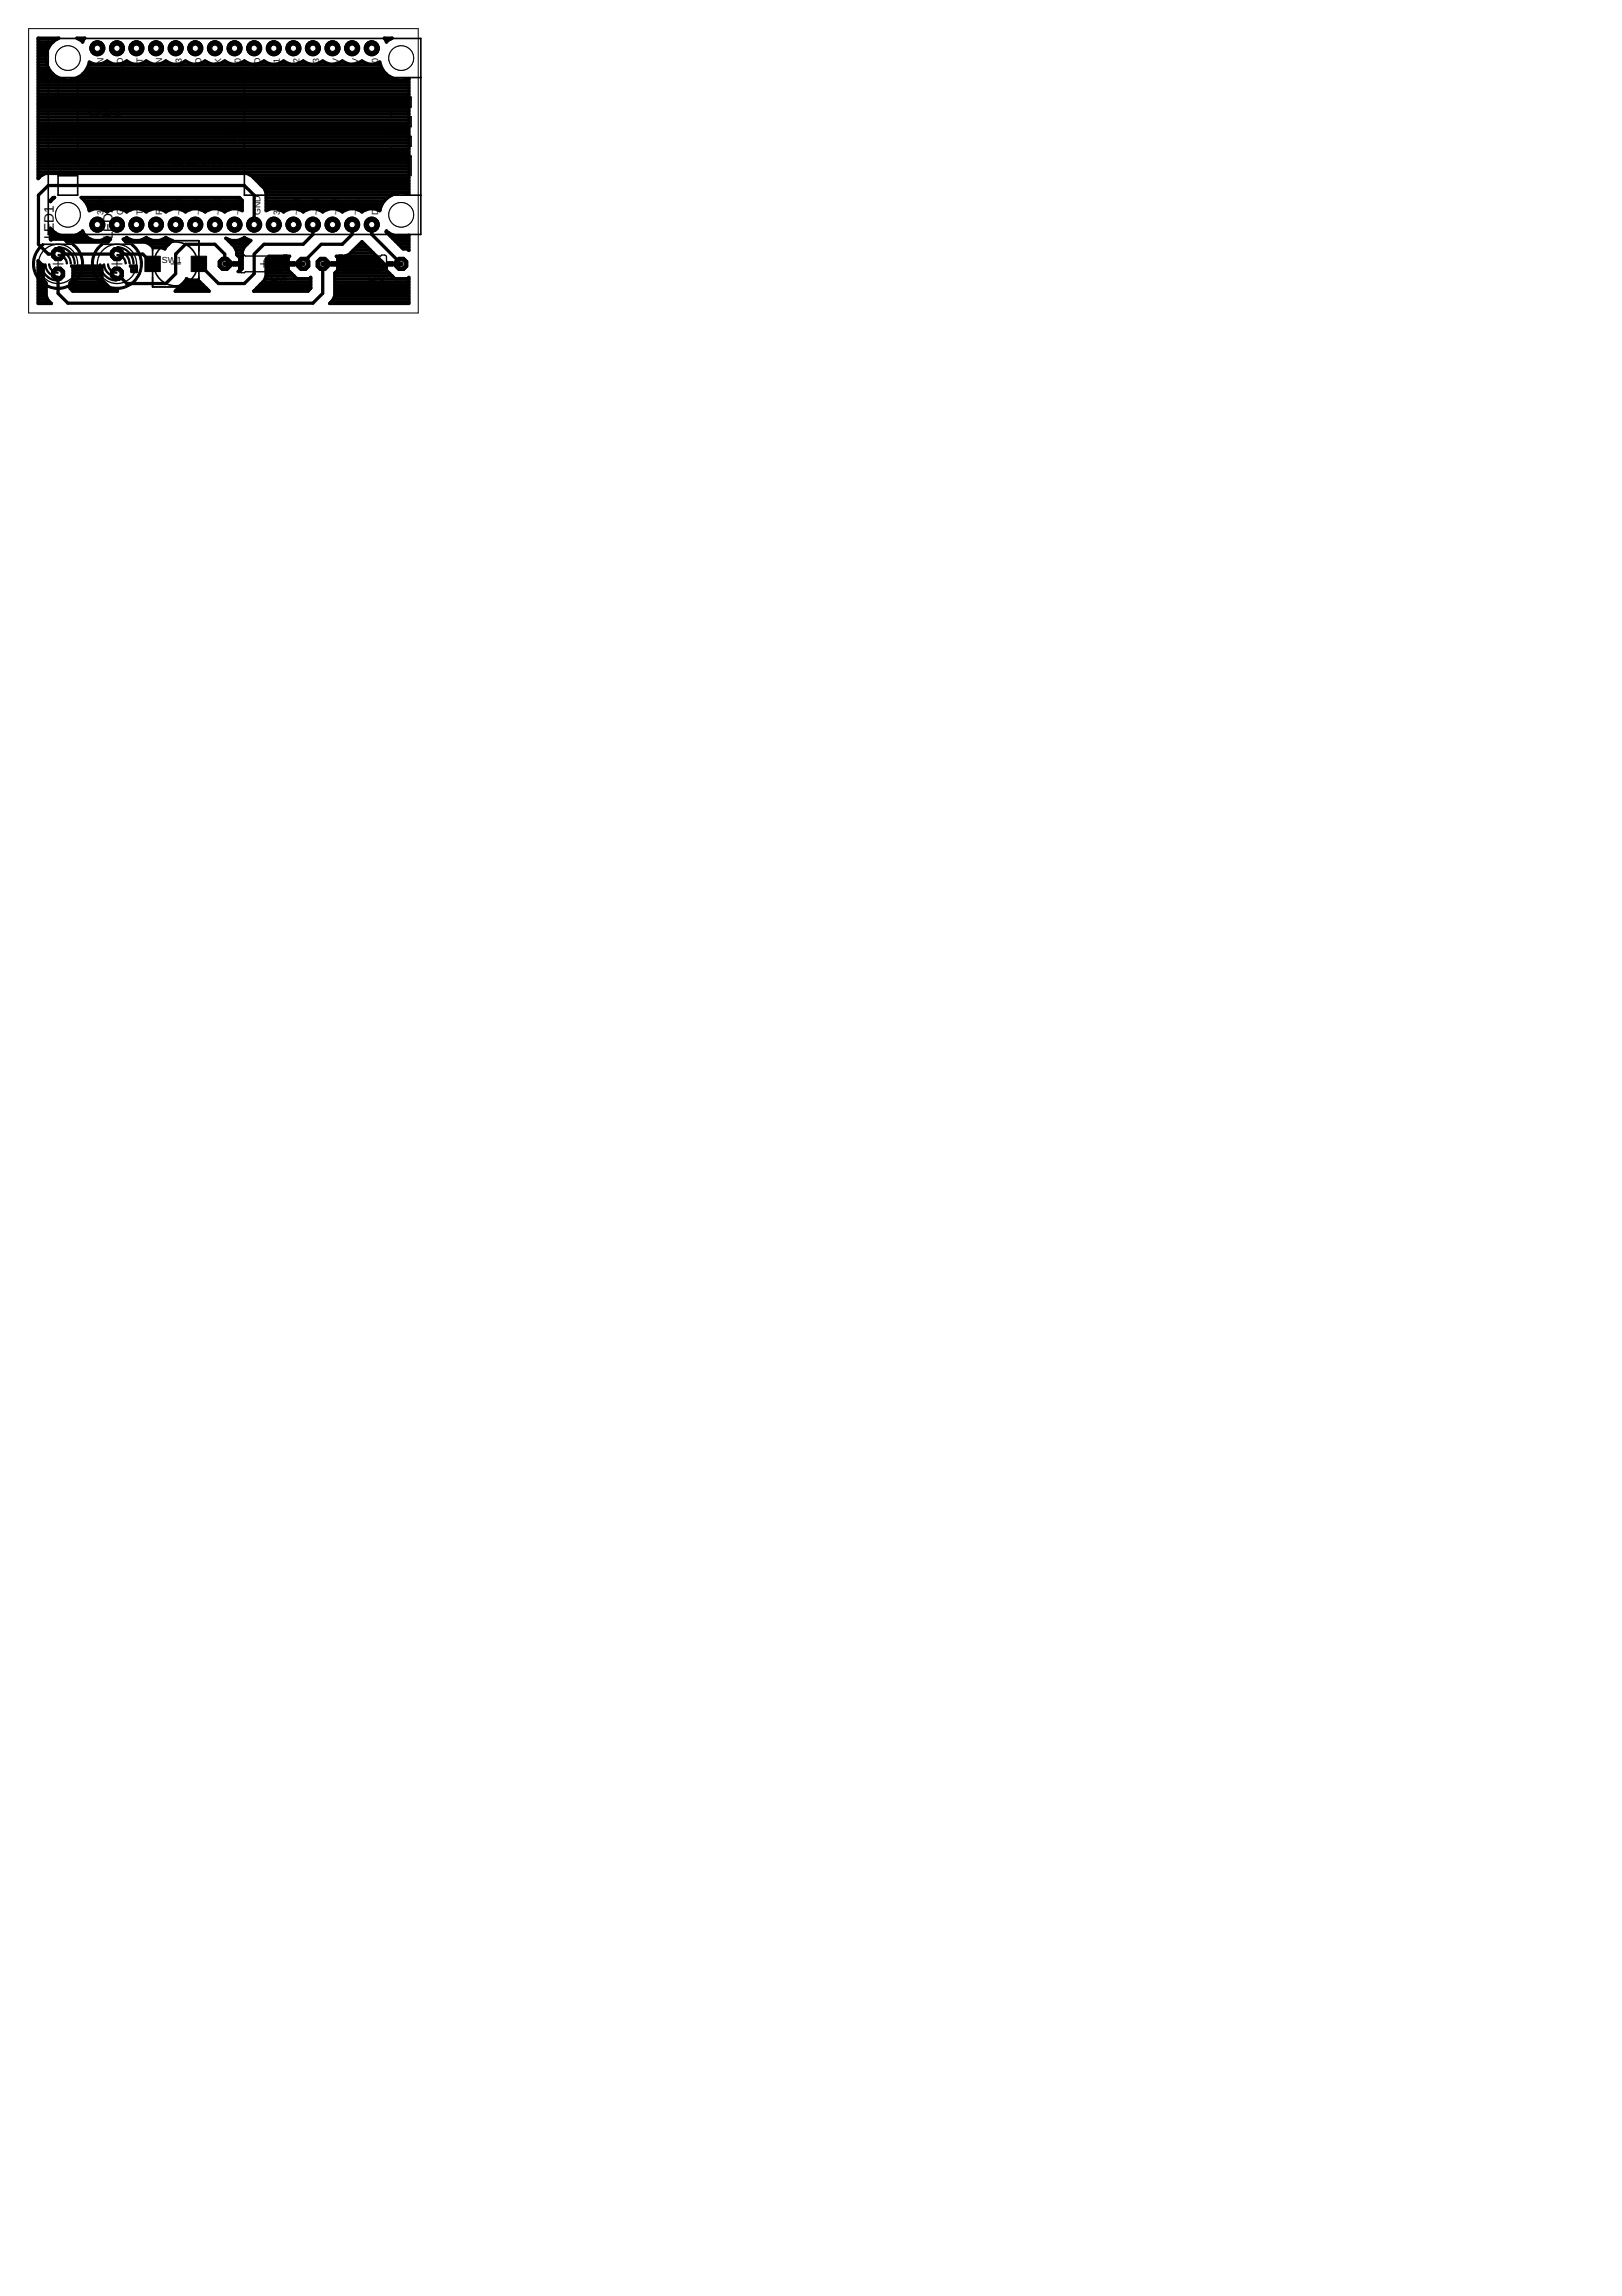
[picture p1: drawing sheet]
<svg xmlns="http://www.w3.org/2000/svg" width="210mm" height="297mm" viewBox="0 0 210 297" stroke-linecap="round" stroke-linejoin="round" font-family="sans-serif">
<defs><g id="words">
<g font-size="1.8">
<text x="7" y="30" transform="rotate(-90 7 30)">ED1</text>
<text x="14.6" y="30" transform="rotate(-90 14.6 30)">ED2</text>
<text x="7" y="31" transform="rotate(-90 7 31)">L</text>
<text x="14.6" y="31" transform="rotate(-90 14.6 31)">L</text>
</g>
<g font-size="1.1">
<text x="13.4" y="8.3" transform="rotate(-90 13.4 8.3)">N</text>
<text x="15.9" y="8.3" transform="rotate(-90 15.9 8.3)">D</text>
<text x="18.5" y="9" transform="rotate(-90 18.5 9)">S</text>
<text x="18.5" y="8.2" transform="rotate(-90 18.5 8.2)">T</text>
<text x="21" y="8.3" transform="rotate(-90 21 8.3)">N</text>
<text x="23.5" y="8.9" transform="rotate(-90 23.5 8.9)">V</text>
<text x="23.5" y="8.1" transform="rotate(-90 23.5 8.1)">3</text>
<text x="26.1" y="8.3" transform="rotate(-90 26.1 8.3)">D</text>
<text x="28.6" y="8.3" transform="rotate(-90 28.6 8.3)">K</text>
<text x="31.2" y="9" transform="rotate(-90 31.2 9)">D</text>
<text x="31.2" y="8.1" transform="rotate(-90 31.2 8.1)">0</text>
<text x="33.7" y="8.3" transform="rotate(-90 33.7 8.3)">D</text>
<text x="36.2" y="9" transform="rotate(-90 36.2 9)">D</text>
<text x="36.2" y="8.1" transform="rotate(-90 36.2 8.1)">1</text>
<text x="38.8" y="9" transform="rotate(-90 38.8 9)">D</text>
<text x="38.8" y="8.1" transform="rotate(-90 38.8 8.1)">2</text>
<text x="41.3" y="9" transform="rotate(-90 41.3 9)">D</text>
<text x="41.3" y="8.1" transform="rotate(-90 41.3 8.1)">3</text>
<text x="43.8" y="8.3" transform="rotate(-90 43.8 8.3)">V</text>
<text x="46.4" y="8.3" transform="rotate(-90 46.4 8.3)">V</text>
<text x="48.9" y="9" transform="rotate(-90 48.9 9)">D</text>
<text x="48.9" y="8.1" transform="rotate(-90 48.9 8.1)">0</text>
<text x="13.4" y="27.8" transform="rotate(-90 13.4 27.8)">3V</text>
<text x="15.9" y="27.8" transform="rotate(-90 15.9 27.8)">GN</text>
<text x="15.9" y="26.1" transform="rotate(-90 15.9 26.1)">D</text>
<text x="18.5" y="27.8" transform="rotate(-90 18.5 27.8)">TX</text>
<text x="21" y="27.8" transform="rotate(-90 21 27.8)">RX</text>
<text x="23.5" y="27.8" transform="rotate(-90 23.5 27.8)">~D</text>
<text x="26.1" y="27.8" transform="rotate(-90 26.1 27.8)">~D</text>
<text x="28.6" y="27.8" transform="rotate(-90 28.6 27.8)">~D</text>
<text x="31.2" y="27.8" transform="rotate(-90 31.2 27.8)">~D</text>
<text x="33.7" y="27.8" transform="rotate(-90 33.7 27.8)">GND</text>
<text x="36.2" y="27.8" transform="rotate(-90 36.2 27.8)">3V</text>
<text x="38.8" y="27.8" transform="rotate(-90 38.8 27.8)">~D</text>
<text x="41.3" y="27.8" transform="rotate(-90 41.3 27.8)">~D</text>
<text x="43.8" y="27.8" transform="rotate(-90 43.8 27.8)">~D</text>
<text x="46.4" y="27.8" transform="rotate(-90 46.4 27.8)">~D</text>
<text x="48.9" y="27.8" transform="rotate(-90 48.9 27.8)">D0</text>
<text x="21" y="34">SW</text>
<text x="22.9" y="34">1</text>
</g>
</g></defs>
<circle cx="7.5" cy="35.4" r=".92" fill="#000" stroke="#000" stroke-width=".13"/>
<circle cx="7.5" cy="35.4" r=".4" fill="#fff" stroke="#000" stroke-width=".13"/>
<circle cx="7.5" cy="32.9" r=".92" fill="#000" stroke="#000" stroke-width=".13"/>
<circle cx="7.5" cy="32.9" r=".4" fill="#fff" stroke="#000" stroke-width=".13"/>
<circle cx="15.1" cy="35.4" r=".92" fill="#000" stroke="#000" stroke-width=".13"/>
<circle cx="15.1" cy="35.4" r=".4" fill="#fff" stroke="#000" stroke-width=".13"/>
<circle cx="15.1" cy="32.9" r=".92" fill="#000" stroke="#000" stroke-width=".13"/>
<circle cx="15.1" cy="32.9" r=".4" fill="#fff" stroke="#000" stroke-width=".13"/>
<circle cx="48.1" cy="6.2" r=".97" fill="#000" stroke="#000" stroke-width=".13"/>
<circle cx="48.1" cy="6.2" r=".4" fill="#fff" stroke="#000" stroke-width=".13"/>
<circle cx="45.6" cy="6.2" r=".97" fill="#000" stroke="#000" stroke-width=".13"/>
<circle cx="45.6" cy="6.2" r=".4" fill="#fff" stroke="#000" stroke-width=".13"/>
<circle cx="43" cy="6.2" r=".97" fill="#000" stroke="#000" stroke-width=".13"/>
<circle cx="43" cy="6.2" r=".4" fill="#fff" stroke="#000" stroke-width=".13"/>
<circle cx="40.5" cy="6.2" r=".97" fill="#000" stroke="#000" stroke-width=".13"/>
<circle cx="40.5" cy="6.2" r=".4" fill="#fff" stroke="#000" stroke-width=".13"/>
<circle cx="38" cy="6.2" r=".97" fill="#000" stroke="#000" stroke-width=".13"/>
<circle cx="38" cy="6.2" r=".4" fill="#fff" stroke="#000" stroke-width=".13"/>
<circle cx="35.4" cy="6.2" r=".97" fill="#000" stroke="#000" stroke-width=".13"/>
<circle cx="35.4" cy="6.2" r=".4" fill="#fff" stroke="#000" stroke-width=".13"/>
<circle cx="32.9" cy="6.2" r=".97" fill="#000" stroke="#000" stroke-width=".13"/>
<circle cx="32.9" cy="6.2" r=".4" fill="#fff" stroke="#000" stroke-width=".13"/>
<circle cx="30.4" cy="6.2" r=".97" fill="#000" stroke="#000" stroke-width=".13"/>
<circle cx="30.4" cy="6.2" r=".4" fill="#fff" stroke="#000" stroke-width=".13"/>
<circle cx="27.8" cy="6.2" r=".97" fill="#000" stroke="#000" stroke-width=".13"/>
<circle cx="27.8" cy="6.2" r=".4" fill="#fff" stroke="#000" stroke-width=".13"/>
<circle cx="25.3" cy="6.2" r=".97" fill="#000" stroke="#000" stroke-width=".13"/>
<circle cx="25.3" cy="6.2" r=".4" fill="#fff" stroke="#000" stroke-width=".13"/>
<circle cx="22.7" cy="6.2" r=".97" fill="#000" stroke="#000" stroke-width=".13"/>
<circle cx="22.7" cy="6.2" r=".4" fill="#fff" stroke="#000" stroke-width=".13"/>
<circle cx="20.2" cy="6.2" r=".97" fill="#000" stroke="#000" stroke-width=".13"/>
<circle cx="20.2" cy="6.2" r=".4" fill="#fff" stroke="#000" stroke-width=".13"/>
<circle cx="17.7" cy="6.2" r=".97" fill="#000" stroke="#000" stroke-width=".13"/>
<circle cx="17.7" cy="6.2" r=".4" fill="#fff" stroke="#000" stroke-width=".13"/>
<circle cx="15.1" cy="6.2" r=".97" fill="#000" stroke="#000" stroke-width=".13"/>
<circle cx="15.1" cy="6.2" r=".4" fill="#fff" stroke="#000" stroke-width=".13"/>
<circle cx="12.6" cy="6.2" r=".97" fill="#000" stroke="#000" stroke-width=".13"/>
<circle cx="12.6" cy="6.2" r=".4" fill="#fff" stroke="#000" stroke-width=".13"/>
<circle cx="48.1" cy="29.1" r=".97" fill="#000" stroke="#000" stroke-width=".13"/>
<circle cx="48.1" cy="29.1" r=".4" fill="#fff" stroke="#000" stroke-width=".13"/>
<circle cx="45.6" cy="29.1" r=".97" fill="#000" stroke="#000" stroke-width=".13"/>
<circle cx="45.6" cy="29.1" r=".4" fill="#fff" stroke="#000" stroke-width=".13"/>
<circle cx="43" cy="29.1" r=".97" fill="#000" stroke="#000" stroke-width=".13"/>
<circle cx="43" cy="29.1" r=".4" fill="#fff" stroke="#000" stroke-width=".13"/>
<circle cx="40.5" cy="29.1" r=".97" fill="#000" stroke="#000" stroke-width=".13"/>
<circle cx="40.5" cy="29.1" r=".4" fill="#fff" stroke="#000" stroke-width=".13"/>
<circle cx="38" cy="29.1" r=".97" fill="#000" stroke="#000" stroke-width=".13"/>
<circle cx="38" cy="29.1" r=".4" fill="#fff" stroke="#000" stroke-width=".13"/>
<circle cx="35.4" cy="29.1" r=".97" fill="#000" stroke="#000" stroke-width=".13"/>
<circle cx="35.4" cy="29.1" r=".4" fill="#fff" stroke="#000" stroke-width=".13"/>
<circle cx="32.9" cy="29.1" r=".97" fill="#000" stroke="#000" stroke-width=".13"/>
<circle cx="32.9" cy="29.1" r=".4" fill="#fff" stroke="#000" stroke-width=".13"/>
<circle cx="30.4" cy="29.1" r=".97" fill="#000" stroke="#000" stroke-width=".13"/>
<circle cx="30.4" cy="29.1" r=".4" fill="#fff" stroke="#000" stroke-width=".13"/>
<circle cx="27.8" cy="29.1" r=".97" fill="#000" stroke="#000" stroke-width=".13"/>
<circle cx="27.8" cy="29.1" r=".4" fill="#fff" stroke="#000" stroke-width=".13"/>
<circle cx="25.3" cy="29.1" r=".97" fill="#000" stroke="#000" stroke-width=".13"/>
<circle cx="25.3" cy="29.1" r=".4" fill="#fff" stroke="#000" stroke-width=".13"/>
<circle cx="22.7" cy="29.1" r=".97" fill="#000" stroke="#000" stroke-width=".13"/>
<circle cx="22.7" cy="29.1" r=".4" fill="#fff" stroke="#000" stroke-width=".13"/>
<circle cx="20.2" cy="29.1" r=".97" fill="#000" stroke="#000" stroke-width=".13"/>
<circle cx="20.2" cy="29.1" r=".4" fill="#fff" stroke="#000" stroke-width=".13"/>
<circle cx="17.7" cy="29.1" r=".97" fill="#000" stroke="#000" stroke-width=".13"/>
<circle cx="17.7" cy="29.1" r=".4" fill="#fff" stroke="#000" stroke-width=".13"/>
<circle cx="15.1" cy="29.1" r=".97" fill="#000" stroke="#000" stroke-width=".13"/>
<circle cx="15.1" cy="29.1" r=".4" fill="#fff" stroke="#000" stroke-width=".13"/>
<circle cx="12.6" cy="29.1" r=".97" fill="#000" stroke="#000" stroke-width=".13"/>
<circle cx="12.6" cy="29.1" r=".4" fill="#fff" stroke="#000" stroke-width=".13"/>
<circle cx="51.9" cy="34.1" r=".92" fill="#000" stroke="#000" stroke-width=".13"/>
<circle cx="51.9" cy="34.1" r=".4" fill="#fff" stroke="#000" stroke-width=".13"/>
<circle cx="41.8" cy="34.1" r=".92" fill="#000" stroke="#000" stroke-width=".13"/>
<circle cx="41.8" cy="34.1" r=".4" fill="#fff" stroke="#000" stroke-width=".13"/>
<circle cx="39.2" cy="34.1" r=".92" fill="#000" stroke="#000" stroke-width=".13"/>
<circle cx="39.2" cy="34.1" r=".4" fill="#fff" stroke="#000" stroke-width=".13"/>
<circle cx="29.1" cy="34.1" r=".92" fill="#000" stroke="#000" stroke-width=".13"/>
<circle cx="29.1" cy="34.1" r=".4" fill="#fff" stroke="#000" stroke-width=".13"/>
<g fill="#000" stroke="#000" stroke-width=".13">
<path d="M18.8 33.1h1.9v2h-1.9zM24.7 33.1h2v2h-2z"/>
<circle cx="7.5" cy="35.4" r=".92"/>
</g>
<g fill="none" stroke="#000" stroke-width=".42">
<path d="M4.9 19.6h48M4.9 19.3h48M4.9 18.9h48M4.9 18.5h48M4.9 18.1h48M4.9 17.8h48M4.9 17.4h48M4.9 17h48M4.9 16.6h48M4.9 16.3h48M4.9 15.9h48M4.9 15.5h48"/>
<path d="M4.9 15.1h48M4.9 14.8h48M4.9 14.4h48M4.9 14h48M4.9 13.6h48M4.9 13.3h48M4.9 12.9h48M4.9 12.5h48M4.9 12.1h48M4.9 11.8h48M4.9 11.4h48M4.9 11h48"/>
<path d="M4.9 10.6h48M4.9 10.3h3.3M4.9 9.9h2.4M4.9 9.5h1.9M4.9 9.1h1.6M4.9 8.8h1.4M4.9 8.4h1.2M4.9 8h1.1M4.9 7.7h1.1M4.9 7.3h1.1M4.9 6.9h1.1M4.9 6.5h1.2"/>
<path d="M4.9 6.2h1.4M4.9 5.8h1.6M4.9 5.4h2M4.9 5h2.5M6.5 5.8l.5-.6 .6-.3h-2.7v18.2l.5-.4 .5-.3h26l.6 .3 1.7 1.7 .2 .6v2.3a1.92 1.92 0 0 1 2.3 .1 1.95 1.95 0 0 1 2.5 0 1.93 1.93 0 0 1 2.6 0 1.97 1.97 0 0 1 2.5 0 1.97 1.97 0 0 1 2.5 0 1.97 1.97 0 0 1 2.3-.1l.2-.6M6.5 5.8a2.83 2.83 0 0 0 1.1 4.3 2.83 2.83 0 0 0 4-2.1 1.93 1.93 0 0 0 2.3-.1 1.95 1.95 0 0 0 2.5 0 1.93 1.93 0 0 0 2.5 0 1.97 1.97 0 0 0 2.6 0 1.97 1.97 0 0 0 2.5 0 1.97 1.97 0 0 0 2.5 0 1.97 1.97 0 0 0 2.6 0 1.97 1.97 0 0 0 2.5 0 1.95 1.95 0 0 0 2.6 0 1.95 1.95 0 0 0 2.5 0 1.95 1.95 0 0 0 2.5 0 1.93 1.93 0 0 0 2.6 0 1.97 1.97 0 0 0 2.5 0 1.97 1.97 0 0 0 2.5 0 1.93 1.93 0 0 0 2.3 .1 2.8 2.8 0 0 0 3.8 2.2v14.9a2.82 2.82 0 0 0-3.6 1.6M9.3 10.3h42.1M9.9 4.9h1.1l-.3 .5zM10.1 5h.8M10.3 9.9h40.1M10.7 5.4h.1M10.7 9.5h39.3"/>
<path d="M11.1 9.1h38.5M11.3 8.8h38.1M11.5 8.4h37.8M13.6 8h.5M16.2 8h.4M18.7 8h.5M21.2 8h.5M23.8 8h.4M26.3 8h.5M28.9 8h.4M31.4 8h.5M33.9 8h.5"/>
<path d="M36.5 8h.4M39 8h.5M41.6 8h.4M44.1 8h.4M46.6 8h.5M49.7 4.9h1.1l-.8 .5zM49.8 5h.8M50 5.4h.1M52.5 10.3h.4M4.9 36.1h.7M4.9 33.7l.5 .5 .4 .2-.2 .2v1.6l.4 .4v1.6l.2 .6 .4 .5h-1.7zM4.9 39.1h1.6"/>
<path d="M4.9 38.7h1.3M4.9 38.3h1.1M4.9 38h1.1M4.9 37.6h1.1M4.9 37.2h1.1M4.9 36.8h1.1M4.9 36.5h.9M4.9 35.7h.7M4.9 35.3h.7M4.9 35h.7M4.9 34.6h.7M4.9 34.2h.6"/>
<path d="M4.9 33.8h.1M4.9 23h.2M4.9 22.6h.6M4.9 22.2h48M4.9 21.9h48M4.9 21.5h48M4.9 21.1h48M4.9 20.7h48M4.9 20.4h48M4.9 20h48M6.5 29.5a2.82 2.82 0 0 0 4.2 .4 2.04 2.04 0 0 0 3.2 .8l.4 .2-.4 .4h-5.2l-.4-.4h-1.6l-.1 .2-.1-.1zM6.5 26.1h.1"/>
<path d="M6.5 30.9h5M6.5 30.5h1.4M6.5 30.1h.6M6.5 29.7h.2M6.5 26h.1M6.8 25.6h.2M7 25.5l-.5 .6M7.1 25.5h-.2l-.4 .4v.2M8.6 31.2h5.4M9.1 37.2h5.1M9.1 36.8h4.7M9.2 36.5h4.3"/>
<path d="M9.2 34.4h4.2l-.2 .2v1.6l1.1 1.1h.6l.3 .4h-5.8l-.3-.4v-.7l.3-.4v-1.6zM9.3 37.6h5.8M9.4 34.6h3.8M9.4 36.1h3.8M9.4 35.7h3.8M9.4 35.3h3.8M9.4 35h3.8M9.7 30.5h1.4M10.4 30.1h.4M10.5 25.5h20.5l.3 .4v1.4a1.92 1.92 0 0 0-2.2 .1 1.97 1.97 0 0 0-2.6 0 1.97 1.97 0 0 0-2.5 0 1.95 1.95 0 0 0-2.5 0 1.95 1.95 0 0 0-2.6 0 1.93 1.93 0 0 0-2.5 0 1.97 1.97 0 0 0-2.5 0 1.97 1.97 0 0 0-2.3-.1l-.2-.6-.4-.6zM10.6 25.6h20.5M10.9 26h20.4"/>
<path d="M11.2 26.4h20.1M11.4 26.7h19.9M11.5 27.1h.4M13.2 27.1h1.3M13.7 30.9h.4M15.1 37.5v.1M15.8 27.1h1.2M15.9 30.9l.5-.2a2 2 0 0 0 2.5 0 2.05 2.05 0 0 0 2.6 0l.8 .4-.9 .9-.1 .2-.3-.2h-1.2l-.5-.4-.5-.3h-2.5zM16.2 30.9h.4M16.2 31.2h6M16.9 34.4h.8v.7h-.6v-.5zM17 34.6h.7"/>
<path d="M17.1 35h.6M18.3 27.1h1.3M18.7 30.9h.4M19.4 31.6h2.4M19.8 32h1.6M20.8 27.1h1.3M21.3 30.9h.4M22.8 37.6h4.2M23.1 37.2h3.5M23.4 27.1h1.2M23.5 36.8h2.7M23.9 36.5h2"/>
<path d="M24.1 36.1l.4 .1h1.1l1.5 1.5h-4.4l1.3-1.4zM24.1 36.1h.1M25.7 33.7v.4M25.7 34.1h.8M25.9 27.1h1.3M28.5 27.1h1.2M29.1 34.1v-1.2l-1.3-1.3h-3.8l-1.3 1.3v2.5l-1.2 1.3h-5.1l-1.3-1.3M29.2 30.8a2.04 2.04 0 0 0 2.4-.1l.9 .4-.9 .9-.3 .6v2.2l-.3 .3h-.2l.2-.2v-1.6l-.4-.3v-.4l-.2-.6zM29.3 30.9h.1M29.6 31.2h2.7M30 31.6h2M30.4 32h1.2"/>
<path d="M30.5 32.3h.9M30.6 32.7h.7M30.8 33.1h.5M31 35h.1M31 34.6h.3M31 34.2h.3M31 33.8h.3M31 33.5h.3M31 27.1h.3M31.4 30.9h.4M32.3 22.6h20.6M32.8 23h20.1"/>
<path d="M32.9 29.1v-3.8l-1.3-1.3h-25.4l-1.2 1.3v6.3l1.2 1.3h12.3l1.2 1.2M32.9 37.6h7M33.2 23.4h19.7M33.3 37.2h6.9M33.5 23.7h19.4M33.7 36.8h6.5M33.9 24.1h19M34 36.5h6.2M34.2 24.5h18.7M34.3 36.1h5.9M34.4 24.9h18.5M34.4 35.7l-.2 .6-1.4 1.4h7.1l.3-.4v-1.4l-.2 .2"/>
<path d="M34.4 35.7v-2.2l.4-.4h2.7l-.2 .2v1.6l1.1 1.2M34.4 35.7h3.7M34.4 35.3h3.3M34.4 35h2.9M34.4 34.6h2.9M34.4 34.2h2.9M34.4 33.8h2.9M34.4 27.1h.4M34.4 26.7h14.9M34.4 26.4h15.1M34.4 26h15.3M34.4 25.6h15.7"/>
<path d="M34.4 25.2h16.3M34.5 33.5h2.8M36.1 27.1h1.2M38.6 27.1h1.3M40.5 29.1v1.2l-1.3 1.3h-5l-1.3 1.3v2.5l-1.3 1.3h-3.3l-2.6-2.6M41.1 27.1h1.3M41.8 34.1v3.9l-1.3 1.2h-31.7l-1.3-1.2v-2.6M42.8 39.1h10.1M43.1 38.7h9.8M43.3 38.3h9.6M43.3 36.1h9.6M43.3 38h9.6"/>
<path d="M43.3 37.6h9.6M43.3 37.2h9.6M43.3 36.8h9.6M43.3 36.5h9.6M43.3 35.7h7.5M43.3 35.3h7.1M43.7 35h6.3M43.7 27.1h1.2M43.7 34.6h6.3M43.7 34.2h6.1M43.7 33.8h5.7M43.7 33.5h5.4"/>
<path d="M44.7 33.1h4M45.4 32.7h2.9M45.6 29.1v1.2l-1.3 1.3h-2.7l-1.8 1.7v.2l-.6 .6M45.8 32.3h2.1M46.1 32h1.5M46.2 27.1h1.3M46.5 31.6h.7M48.1 29.1v1.2l3.8 3.8M48.8 27.1h.4M50 29.9a2.71 2.71 0 0 0 2.9 .5v2l-.2-.2h-.5l-2.2-2.2zM50.1 30.1h.2M50.4 30.5h.7"/>
<path d="M50.8 30.9h2.1M51.1 36.1l-1.1-1.2v-.5l-3.2-3.1-1.6 1.6-.6 .2h-1.1l.2 .2v1.6l-.4 .4v2.9l-.2 .6-.4 .5h10.2v-3.4l-.2 .2M51.2 31.2h1.7M51.6 31.6h1.3M51.9 32h1M52.8 30.5h.1M52.9 32.3h.1"/>
</g>
<circle cx="7.5" cy="35.4" r=".4" fill="#fff" stroke="#000" stroke-width=".13"/>
<circle cx="7.5" cy="32.9" r=".92" fill="#000" stroke="#000" stroke-width=".13"/>
<circle cx="7.5" cy="32.9" r=".4" fill="#fff" stroke="#000" stroke-width=".13"/>
<circle cx="15.1" cy="35.4" r=".92" fill="#000" stroke="#000" stroke-width=".13"/>
<circle cx="15.1" cy="35.4" r=".4" fill="#fff" stroke="#000" stroke-width=".13"/>
<circle cx="15.1" cy="32.9" r=".92" fill="#000" stroke="#000" stroke-width=".13"/>
<circle cx="15.1" cy="32.9" r=".4" fill="#fff" stroke="#000" stroke-width=".13"/>
<circle cx="48.1" cy="6.2" r=".97" fill="#000" stroke="#000" stroke-width=".13"/>
<circle cx="48.1" cy="6.2" r=".4" fill="#fff" stroke="#000" stroke-width=".13"/>
<circle cx="45.6" cy="6.2" r=".97" fill="#000" stroke="#000" stroke-width=".13"/>
<circle cx="45.6" cy="6.2" r=".4" fill="#fff" stroke="#000" stroke-width=".13"/>
<circle cx="43" cy="6.2" r=".97" fill="#000" stroke="#000" stroke-width=".13"/>
<circle cx="43" cy="6.2" r=".4" fill="#fff" stroke="#000" stroke-width=".13"/>
<circle cx="40.5" cy="6.2" r=".97" fill="#000" stroke="#000" stroke-width=".13"/>
<circle cx="40.5" cy="6.2" r=".4" fill="#fff" stroke="#000" stroke-width=".13"/>
<circle cx="38" cy="6.2" r=".97" fill="#000" stroke="#000" stroke-width=".13"/>
<circle cx="38" cy="6.2" r=".4" fill="#fff" stroke="#000" stroke-width=".13"/>
<circle cx="35.4" cy="6.2" r=".97" fill="#000" stroke="#000" stroke-width=".13"/>
<circle cx="35.4" cy="6.2" r=".4" fill="#fff" stroke="#000" stroke-width=".13"/>
<circle cx="32.9" cy="6.2" r=".97" fill="#000" stroke="#000" stroke-width=".13"/>
<circle cx="32.9" cy="6.2" r=".4" fill="#fff" stroke="#000" stroke-width=".13"/>
<circle cx="30.4" cy="6.2" r=".97" fill="#000" stroke="#000" stroke-width=".13"/>
<circle cx="30.4" cy="6.2" r=".4" fill="#fff" stroke="#000" stroke-width=".13"/>
<circle cx="27.8" cy="6.2" r=".97" fill="#000" stroke="#000" stroke-width=".13"/>
<circle cx="27.8" cy="6.2" r=".4" fill="#fff" stroke="#000" stroke-width=".13"/>
<circle cx="25.3" cy="6.2" r=".97" fill="#000" stroke="#000" stroke-width=".13"/>
<circle cx="25.3" cy="6.2" r=".4" fill="#fff" stroke="#000" stroke-width=".13"/>
<circle cx="22.7" cy="6.2" r=".97" fill="#000" stroke="#000" stroke-width=".13"/>
<circle cx="22.7" cy="6.2" r=".4" fill="#fff" stroke="#000" stroke-width=".13"/>
<circle cx="20.2" cy="6.2" r=".97" fill="#000" stroke="#000" stroke-width=".13"/>
<circle cx="20.2" cy="6.2" r=".4" fill="#fff" stroke="#000" stroke-width=".13"/>
<circle cx="17.7" cy="6.2" r=".97" fill="#000" stroke="#000" stroke-width=".13"/>
<circle cx="17.7" cy="6.2" r=".4" fill="#fff" stroke="#000" stroke-width=".13"/>
<circle cx="15.1" cy="6.2" r=".97" fill="#000" stroke="#000" stroke-width=".13"/>
<circle cx="15.1" cy="6.2" r=".4" fill="#fff" stroke="#000" stroke-width=".13"/>
<circle cx="12.6" cy="6.2" r=".97" fill="#000" stroke="#000" stroke-width=".13"/>
<circle cx="12.6" cy="6.2" r=".4" fill="#fff" stroke="#000" stroke-width=".13"/>
<circle cx="48.1" cy="29.1" r=".97" fill="#000" stroke="#000" stroke-width=".13"/>
<circle cx="48.1" cy="29.1" r=".4" fill="#fff" stroke="#000" stroke-width=".13"/>
<circle cx="45.6" cy="29.1" r=".97" fill="#000" stroke="#000" stroke-width=".13"/>
<circle cx="45.6" cy="29.1" r=".4" fill="#fff" stroke="#000" stroke-width=".13"/>
<circle cx="43" cy="29.1" r=".97" fill="#000" stroke="#000" stroke-width=".13"/>
<circle cx="43" cy="29.1" r=".4" fill="#fff" stroke="#000" stroke-width=".13"/>
<circle cx="40.5" cy="29.1" r=".97" fill="#000" stroke="#000" stroke-width=".13"/>
<circle cx="40.5" cy="29.1" r=".4" fill="#fff" stroke="#000" stroke-width=".13"/>
<circle cx="38" cy="29.1" r=".97" fill="#000" stroke="#000" stroke-width=".13"/>
<circle cx="38" cy="29.1" r=".4" fill="#fff" stroke="#000" stroke-width=".13"/>
<circle cx="35.4" cy="29.1" r=".97" fill="#000" stroke="#000" stroke-width=".13"/>
<circle cx="35.4" cy="29.1" r=".4" fill="#fff" stroke="#000" stroke-width=".13"/>
<circle cx="32.9" cy="29.1" r=".97" fill="#000" stroke="#000" stroke-width=".13"/>
<circle cx="32.9" cy="29.1" r=".4" fill="#fff" stroke="#000" stroke-width=".13"/>
<circle cx="30.4" cy="29.1" r=".97" fill="#000" stroke="#000" stroke-width=".13"/>
<circle cx="30.4" cy="29.1" r=".4" fill="#fff" stroke="#000" stroke-width=".13"/>
<circle cx="27.8" cy="29.1" r=".97" fill="#000" stroke="#000" stroke-width=".13"/>
<circle cx="27.8" cy="29.1" r=".4" fill="#fff" stroke="#000" stroke-width=".13"/>
<circle cx="25.3" cy="29.1" r=".97" fill="#000" stroke="#000" stroke-width=".13"/>
<circle cx="25.3" cy="29.1" r=".4" fill="#fff" stroke="#000" stroke-width=".13"/>
<circle cx="22.7" cy="29.1" r=".97" fill="#000" stroke="#000" stroke-width=".13"/>
<circle cx="22.7" cy="29.1" r=".4" fill="#fff" stroke="#000" stroke-width=".13"/>
<circle cx="20.2" cy="29.1" r=".97" fill="#000" stroke="#000" stroke-width=".13"/>
<circle cx="20.2" cy="29.1" r=".4" fill="#fff" stroke="#000" stroke-width=".13"/>
<circle cx="17.7" cy="29.1" r=".97" fill="#000" stroke="#000" stroke-width=".13"/>
<circle cx="17.7" cy="29.1" r=".4" fill="#fff" stroke="#000" stroke-width=".13"/>
<circle cx="15.1" cy="29.1" r=".97" fill="#000" stroke="#000" stroke-width=".13"/>
<circle cx="15.1" cy="29.1" r=".4" fill="#fff" stroke="#000" stroke-width=".13"/>
<circle cx="12.6" cy="29.1" r=".97" fill="#000" stroke="#000" stroke-width=".13"/>
<circle cx="12.6" cy="29.1" r=".4" fill="#fff" stroke="#000" stroke-width=".13"/>
<circle cx="51.9" cy="34.1" r=".92" fill="#000" stroke="#000" stroke-width=".13"/>
<circle cx="51.9" cy="34.1" r=".4" fill="#fff" stroke="#000" stroke-width=".13"/>
<circle cx="41.8" cy="34.1" r=".92" fill="#000" stroke="#000" stroke-width=".13"/>
<circle cx="41.8" cy="34.1" r=".4" fill="#fff" stroke="#000" stroke-width=".13"/>
<circle cx="39.2" cy="34.1" r=".92" fill="#000" stroke="#000" stroke-width=".13"/>
<circle cx="39.2" cy="34.1" r=".4" fill="#fff" stroke="#000" stroke-width=".13"/>
<circle cx="29.1" cy="34.1" r=".92" fill="#000" stroke="#000" stroke-width=".13"/>
<circle cx="29.1" cy="34.1" r=".4" fill="#fff" stroke="#000" stroke-width=".13"/>
<g fill="none" stroke="#000" stroke-width=".21">
<path d="M6.2 5h48.3v25.3h-48.3zM6.2 13.8h3.9v7.7h-3.9M7.5 10h2.6v2.6h-2.6zM49.4 12.6h3.8v1.2h-2.5v1.3h2.5v1.3h-2.5v1.3h2.5v1.2h-2.5v1.3h2.5v2.5M54.5 10h-22.9v15.3h22.9M5.6 31.6h3.8M7.5 22.7h2.6v2.6h-2.6zM13.2 31.6h3.8M19.7 31.1h6v6h-6z"/>
<circle cx="22.7" cy="34.1" r="2.84"/>
</g>
<g fill="#000" stroke="#000" stroke-width=".13">
<path d="M5.3 34.1h.1a2.08 2.08 0 0 0 2.1 2.1v.2a2.2 2.2 0 0 1-2.2-2.3z" fill-rule="evenodd"/>
<path d="M5 32l.5-.5 .2 .2a3 3 0 0 0-.4 4.5 3 3 0 0 0 4.5 0 3 3 0 0 0-.5-4.5l.2-.2a3.3 3.3 0 0 1 .6 4.7 3.3 3.3 0 0 1-4.7 .5 3.3 3.3 0 0 1-.4-4.7z" fill-rule="evenodd"/>
<path d="M5.8 34.1h.1a1.55 1.55 0 0 0 1.6 1.6v.2a1.71 1.71 0 0 1-1.7-1.8z" fill-rule="evenodd"/>
<path d="M6.3 34.1h.2a1.02 1.02 0 0 0 1 1.1v.1a1.19 1.19 0 0 1-1.2-1.2z" fill-rule="evenodd"/>
<path d="M7.5 32.9a1.19 1.19 0 0 1 1.2 1.2h-.1a1.05 1.05 0 0 0-1.1-1z" fill-rule="evenodd"/>
<path d="M7.5 32.4a1.72 1.72 0 0 1 1.7 1.7h-.1a1.55 1.55 0 0 0-1.6-1.5z" fill-rule="evenodd"/>
<path d="M7.5 31.9a2.2 2.2 0 0 1 2.2 2.2h-.1a2.08 2.08 0 0 0-2.1-2z" fill-rule="evenodd"/>
<path d="M12.9 34.1h.1a2.08 2.08 0 0 0 2.1 2.1v.2a2.2 2.2 0 0 1-2.2-2.3z" fill-rule="evenodd"/>
<path d="M12.9 31.7l.2-.2 .2 .2a3 3 0 0 0-.4 4.5 3 3 0 0 0 4.5 0 3 3 0 0 0-.4-4.5l.1-.2a3.3 3.3 0 0 1 .5 4.8 3.3 3.3 0 0 1-4.8 .2 3.3 3.3 0 0 1 .1-4.8z" fill-rule="evenodd"/>
<path d="M13.4 34.1h.1a1.59 1.59 0 0 0 1.6 1.6v.2a1.71 1.71 0 0 1-1.7-1.8z" fill-rule="evenodd"/>
<path d="M13.9 34.1h.2a1.05 1.05 0 0 0 1 1.1v.1a1.19 1.19 0 0 1-1.2-1.2z" fill-rule="evenodd"/>
<path d="M15.1 32.9a1.19 1.19 0 0 1 1.2 1.2h-.1a1.05 1.05 0 0 0-1.1-1z" fill-rule="evenodd"/>
<path d="M15.1 32.4a1.72 1.72 0 0 1 1.7 1.7h-.1a1.55 1.55 0 0 0-1.6-1.5z" fill-rule="evenodd"/>
<path d="M15.1 31.9a2.24 2.24 0 0 1 2.3 2.2h-.2a2.08 2.08 0 0 0-2.1-2z" fill-rule="evenodd"/>
</g>
<g fill="none" stroke="#000" stroke-width=".17">
<path d="M31.1 33.1l.5-.1 .1 .1h4.9l.1-.1h.5l.1 .3v1.8l-.2 .2h-.4l-.1-.1h-4.9l-.1 .1h-.5l-.1-.3zM43.7 33.1l.2-.1h.4l.1 .1h4.9l.1-.1h.5l.1 .3v1.8l-.2 .2h-.4l-.1-.1h-4.9l-.1 .1h-.5l-.1-.3z"/>
<circle cx="7.5" cy="34.1" r="2.54"/>
<circle cx="15.1" cy="34.1" r="2.54"/>
</g>
<path d="M30.1 33.8h.9v.6h-.9zM37.3 33.8h.9v.6h-.9zM42.8 33.8h.9v.6h-.9zM50 33.8h.9v.6h-.9z" fill="#000" stroke="#000" stroke-width=".13"/>
<g fill="none" stroke="#000" stroke-width=".13">
<path d="M3.7 3.7h50.4v36.8h-50.4zM29.3 17.7h2.1M30.4 16.6v2.1M6.9 34.1h1.3M7.5 33.5v1.3M14.5 34.1h1.3M15.1 33.5v1.3M19.7 31.1h6M19.7 37.1h6M22.1 34.1h1.3M22.7 33.5v1.3M33.7 34.1h.9"/>
<path d="M34.2 33.7v.9M46.4 34.1h.9M46.8 33.7v.9"/>
<circle cx="51.9" cy="7.5" r="1.6"/>
</g>
<path d="M29.1 34.1h1M38.2 34.1h1M41.8 34.1h1M50.9 34.1h1" fill="none" stroke="#000" stroke-width=".61"/>
<circle cx="51.9" cy="7.5" r="1.6" fill="#fff" stroke="#000" stroke-width=".13"/>
<circle cx="51.9" cy="27.8" r="1.6" fill="none" stroke="#000" stroke-width=".13"/>
<circle cx="51.9" cy="27.8" r="1.6" fill="#fff" stroke="#000" stroke-width=".13"/>
<circle cx="8.8" cy="27.8" r="1.6" fill="none" stroke="#000" stroke-width=".13"/>
<circle cx="8.8" cy="27.8" r="1.6" fill="#fff" stroke="#000" stroke-width=".13"/>
<circle cx="8.8" cy="7.5" r="1.6" fill="none" stroke="#000" stroke-width=".13"/>
<circle cx="8.8" cy="7.5" r="1.6" fill="#fff" stroke="#000" stroke-width=".13"/>
<use href="#words"/>
</svg>
